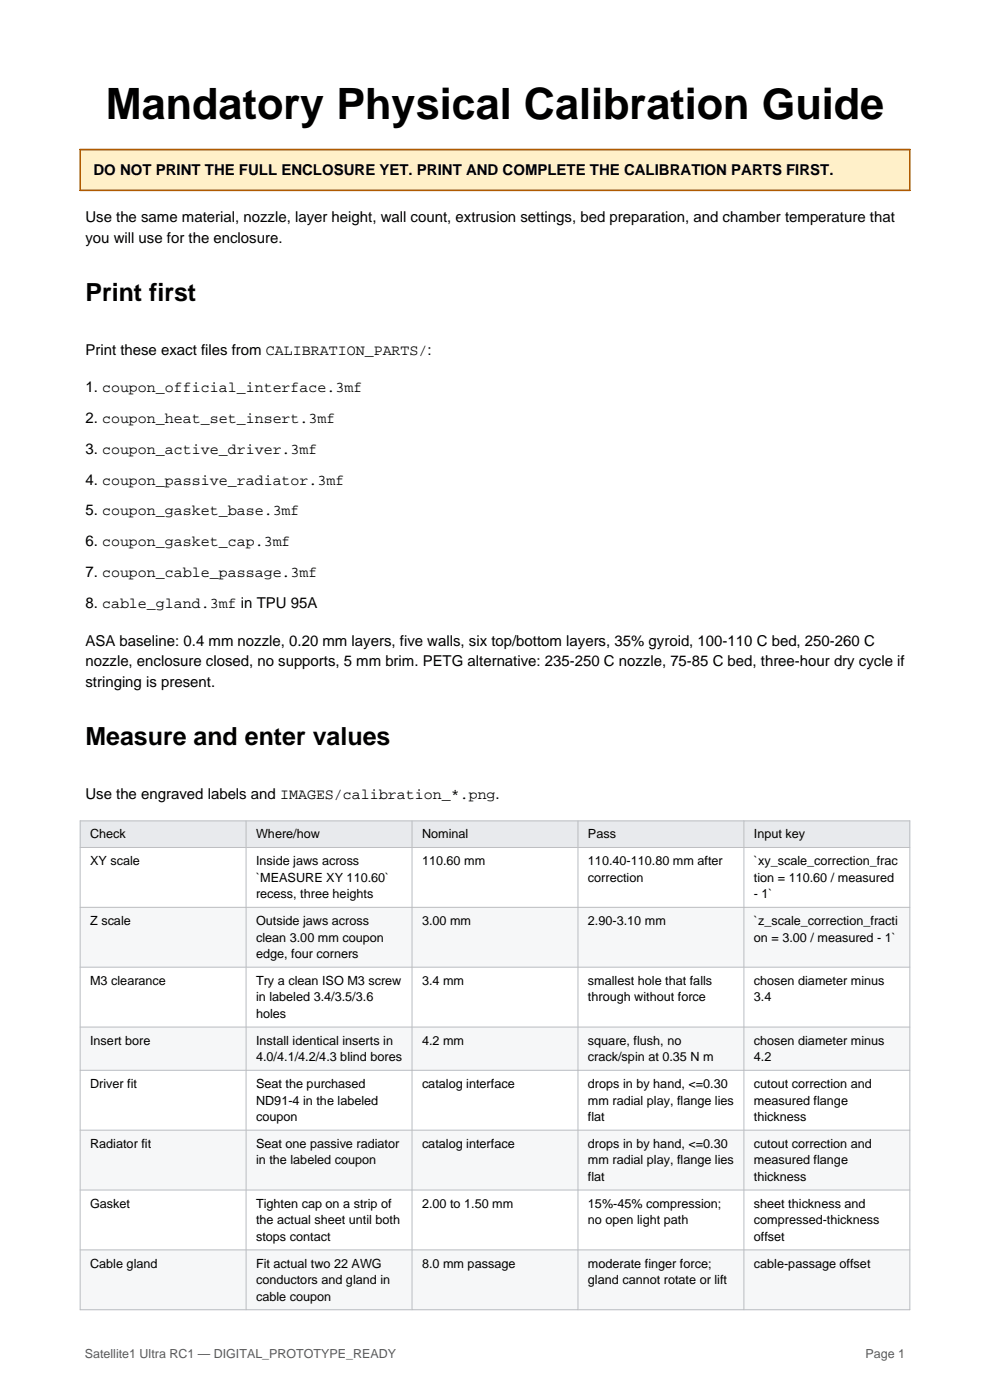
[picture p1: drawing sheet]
<svg xmlns="http://www.w3.org/2000/svg" width="210mm" height="297mm" viewBox="0 0 210 297" stroke-linecap="round" stroke-linejoin="round" font-family="sans-serif">
<defs><g id="words">
<text font-size="9.2" x="22.4" y="25.3">Mandatory Physical Calibration Guide</text>
<g font-size="5.3">
<text x="18.1" y="63.8">Print first</text>
<text x="18.1" y="158">Measure and enter values</text>
</g>
<g font-size="3.2">
<text x="19.8" y="37">DO NOT PRINT THE FULL ENCLOSURE YET. PRINT AND COMPLETE THE CALIBRATION PARTS FIRST.</text>
<text x="18.1" y="47.2">Use the same material, nozzle, layer height, wall count, extrusion settings, bed preparation, and chamber temperature that</text>
<text x="18.1" y="51.6">you will use for the enclosure.</text>
<text x="18.1" y="75.2">Print these exact files from CALIBRATION_PARTS/:</text>
<text x="18.1" y="83.2">1. coupon_official_interface.3mf</text>
<text x="18.1" y="89.8">2. coupon_heat_set_insert.3mf</text>
<text x="18.1" y="96.3">3. coupon_active_driver.3mf</text>
<text x="18.1" y="102.8">4. coupon_passive_radiator.3mf</text>
<text x="18.1" y="109.3">5. coupon_gasket_base.3mf</text>
<text x="18.1" y="115.9">6. coupon_gasket_cap.3mf</text>
<text x="18.1" y="122.4">7. coupon_cable_passage.3mf</text>
<text x="18.1" y="128.9">8. cable_gland.3mf in TPU 95A</text>
<text x="18.1" y="136.9">ASA baseline: 0.4 mm nozzle, 0.20 mm layers, five walls, six top/bottom layers, 35% gyroid, 100-110 C bed, 250-260 C</text>
<text x="18.1" y="141.4">nozzle, enclosure closed, no supports, 5 mm brim. PETG alternative: 235-250 C nozzle, 75-85 C bed, three-hour dry cycle if</text>
<text x="18.1" y="145.8">stringing is present.</text>
<text x="18.1" y="169.4">Use the engraved labels and IMAGES/calibration_*.png.</text>
</g>
<g font-size="2.7">
<text x="19.1" y="177.9">Check</text>
<text x="54.3" y="177.9">Where/how</text>
<text x="89.5" y="177.9">Nominal</text>
<text x="124.7" y="177.9">Pass</text>
<text x="159.9" y="177.9">Input key</text>
<text x="19.1" y="183.5">XY scale</text>
<text x="54.3" y="183.5">Inside jaws across</text>
<text x="89.5" y="183.5">110.60 mm</text>
<text x="124.7" y="183.5">110.40-110.80 mm after</text>
<text x="159.9" y="183.5">`xy_scale_correction_frac</text>
<text x="54.3" y="187.1">`MEASURE XY 110.60`</text>
<text x="54.3" y="190.6">recess, three heights</text>
<text x="124.7" y="187.1">correction</text>
<text x="159.9" y="187.1">tion = 110.60 / measured</text>
<text x="159.9" y="190.6">- 1`</text>
<text x="19.1" y="196.2">Z scale</text>
<text x="54.3" y="196.2">Outside jaws across</text>
<text x="89.5" y="196.2">3.00 mm</text>
<text x="124.7" y="196.2">2.90-3.10 mm</text>
<text x="159.9" y="196.2">`z_scale_correction_fracti</text>
<text x="54.3" y="199.8">clean 3.00 mm coupon</text>
<text x="54.3" y="203.3">edge, four corners</text>
<text x="159.9" y="199.8">on = 3.00 / measured - 1`</text>
<text x="19.1" y="208.9">M3 clearance</text>
<text x="54.3" y="208.9">Try a clean ISO M3 screw</text>
<text x="89.5" y="208.9">3.4 mm</text>
<text x="124.7" y="208.9">smallest hole that falls</text>
<text x="159.9" y="208.9">chosen diameter minus</text>
<text x="54.3" y="212.5">in labeled 3.4/3.5/3.6</text>
<text x="54.3" y="216">holes</text>
<text x="124.7" y="212.5">through without force</text>
<text x="159.9" y="212.5">3.4</text>
<text x="19.1" y="221.6">Insert bore</text>
<text x="54.3" y="221.6">Install identical inserts in</text>
<text x="89.5" y="221.6">4.2 mm</text>
<text x="124.7" y="221.6">square, flush, no</text>
<text x="159.9" y="221.6">chosen diameter minus</text>
<text x="54.3" y="225.2">4.0/4.1/4.2/4.3 blind bores</text>
<text x="124.7" y="225.2">crack/spin at 0.35 N m</text>
<text x="159.9" y="225.2">4.2</text>
<text x="19.1" y="230.8">Driver fit</text>
<text x="54.3" y="230.8">Seat the purchased</text>
<text x="89.5" y="230.8">catalog interface</text>
<text x="124.7" y="230.8">drops in by hand, &lt;=0.30</text>
<text x="159.9" y="230.8">cutout correction and</text>
<text x="54.3" y="234.3">ND91-4 in the labeled</text>
<text x="54.3" y="237.9">coupon</text>
<text x="124.7" y="234.3">mm radial play, flange lies</text>
<text x="124.7" y="237.9">flat</text>
<text x="159.9" y="234.3">measured flange</text>
<text x="159.9" y="237.9">thickness</text>
<text x="19.1" y="243.5">Radiator fit</text>
<text x="54.3" y="243.5">Seat one passive radiator</text>
<text x="89.5" y="243.5">catalog interface</text>
<text x="124.7" y="243.5">drops in by hand, &lt;=0.30</text>
<text x="159.9" y="243.5">cutout correction and</text>
<text x="54.3" y="247">in the labeled coupon</text>
<text x="124.7" y="247">mm radial play, flange lies</text>
<text x="124.7" y="250.6">flat</text>
<text x="159.9" y="247">measured flange</text>
<text x="159.9" y="250.6">thickness</text>
<text x="19.1" y="256.2">Gasket</text>
<text x="54.3" y="256.2">Tighten cap on a strip of</text>
<text x="89.5" y="256.2">2.00 to 1.50 mm</text>
<text x="124.7" y="256.2">15%-45% compression;</text>
<text x="159.9" y="256.2">sheet thickness and</text>
<text x="54.3" y="259.7">the actual sheet until both</text>
<text x="54.3" y="263.3">stops contact</text>
<text x="124.7" y="259.7">no open light path</text>
<text x="159.9" y="259.7">compressed-thickness</text>
<text x="159.9" y="263.3">offset</text>
<text x="19.1" y="268.9">Cable gland</text>
<text x="54.3" y="268.9">Fit actual two 22 AWG</text>
<text x="89.5" y="268.9">8.0 mm passage</text>
<text x="124.7" y="268.9">moderate finger force;</text>
<text x="159.9" y="268.9">cable-passage offset</text>
<text x="54.3" y="272.4">conductors and gland in</text>
<text x="54.3" y="276">cable coupon</text>
<text x="124.7" y="272.4">gland cannot rotate or lift</text>
</g>
<g font-size="2.6" fill="#555b61">
<text x="18" y="288">Satellite1 Ultra RC1 — DIGITAL_PROTOTYPE_READY</text>
<text x="183.6" y="288">Page 1</text>
</g>
</g></defs>
<path d="M17 31.7h176v8.7h-176z" fill-rule="evenodd" fill="#fff0c9"/>
<path d="M17 31.7h176v8.7h-176z" fill="none" stroke="#b05a00" stroke-width=".35"/>
<path d="M17 174.1h176v5.7h-176z" fill-rule="evenodd" fill="#e8eaed"/>
<path d="M17 179.8h176v12.7h-176z" fill-rule="evenodd" fill="#fff"/>
<path d="M17 192.5h176v12.7h-176z" fill-rule="evenodd" fill="#f6f7f8"/>
<path d="M17 205.2h176v12.7h-176z" fill-rule="evenodd" fill="#fff"/>
<path d="M17 217.9h176v9.2h-176z" fill-rule="evenodd" fill="#f6f7f8"/>
<path d="M17 227.1h176v12.7h-176z" fill-rule="evenodd" fill="#fff"/>
<path d="M17 239.8h176v12.7h-176z" fill-rule="evenodd" fill="#f6f7f8"/>
<path d="M17 252.5h176v12.7h-176z" fill-rule="evenodd" fill="#fff"/>
<path d="M17 265.2h176v12.7h-176z" fill-rule="evenodd" fill="#f6f7f8"/>
<g fill="none" stroke="#b8bcc2" stroke-width=".21">
<path d="M17 174.1h176v103.8h-176zM17 179.8h176M52.2 174.1v103.8M87.4 174.1v103.8M122.6 174.1v103.8M157.8 174.1v103.8M17 192.5h176M17 205.2h176M17 217.9h176M17 227.1h176M17 239.8h176M17 252.5h176"/>
<path d="M17 265.2h176"/>
</g>
<use href="#words"/>
</svg>
